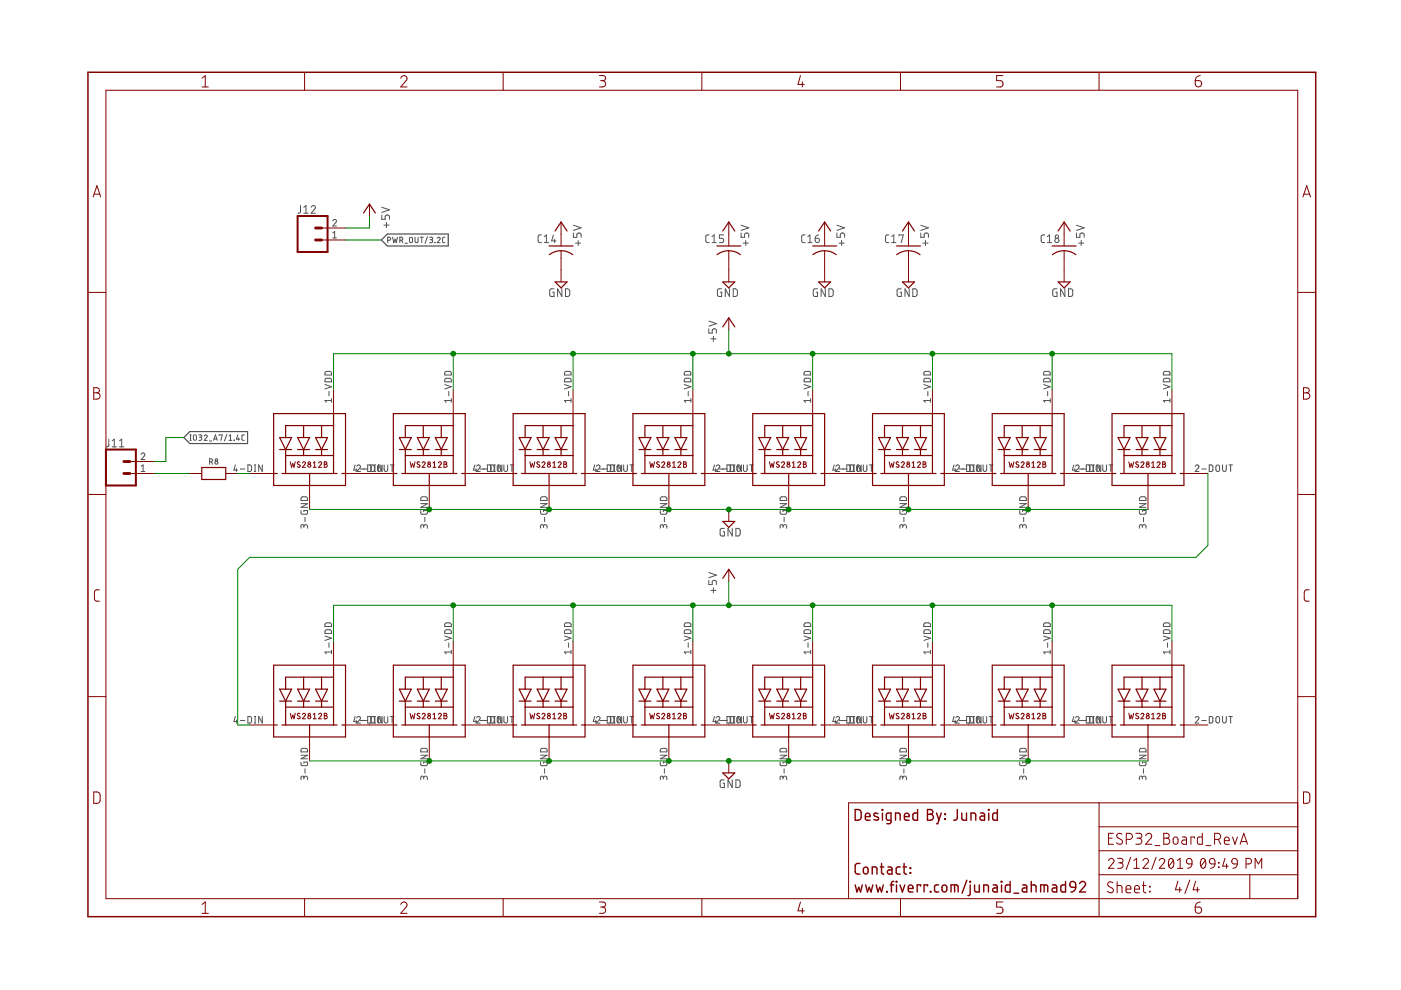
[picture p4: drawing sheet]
<svg xmlns="http://www.w3.org/2000/svg" width="297mm" height="210mm" viewBox="0 0 297 210" stroke-linecap="round" stroke-linejoin="round" font-family="sans-serif">
<g fill="none" stroke="#505050" stroke-width=".21">
<path d="M63.7 43.6v1.4l-.5 .2M64.4 45.2h.9M64.4 43.9l.5-.3v1.6M66 43.9a.45 .45 0 0 1 .6-.3 .45 .45 0 0 1 .1 .7l-.7 .9h.9M70.6 46.8a.38 .38 0 0 1 .5-.3 .38 .38 0 0 1 .1 .6l-.6 .8h.8M70.6 49.4l.4-.3v1.4M70.6 50.5h.8M80.9 45.6v.9h.8v-.5a.46 .46 0 0 1 .4-.4 .46 .46 0 0 1 .5 .4v.5M80.9 43.9l1.7 .6-1.7 .5M81.4 47.7h1.1M81.9 47.2v1.1M82.2 50.9l.6-.1v-.4l-.6-.1v1.2"/>
<path d="M83.2 50.3l.3 1.2 .3-.8 .2 .8 .3-1.2M84.8 50.9l.5-.1v-.4l-.5-.1v1.2M85.2 50.9l.2 .6M85.9 51.6h.5M86.9 50.4l.3-.1 .2 .2v.8l-.2 .2-.4-.2zM88 50.3v.8l.2 .4 .4-.2v-1M89.1 50.3h.6M89.4 50.3v1.2M90.6 50.2l-.5 1.4M91.1 50.3h.5l.1 .2-.1 .3h-.4M91.4 50.8l.3 .1v.5l-.6 .1M92.2 51.4h.1"/>
<path d="M92.7 50.5a.32 .32 0 0 1 .5-.2 .32 .32 0 0 1 0 .5l-.5 .7h.6M94.3 50.3h-.3l-.2 .2 .1 .9 .4 .1M114.8 49.8l-.6 .1-.1 .3v1l.2 .2h.5M115.4 51.4h.9M115.4 50.2l.4-.4v1.6M117.3 49.8l-.3 1.3h.9M117.6 50.7v.7M121.6 49.4v.9h.7v-.5a.46 .46 0 0 1 .5-.4 .46 .46 0 0 1 .4 .4v.5M121.6 47.8l1.6 .5-1.6 .6M122 51.5h1.1M122.6 51v1.1M150.4 49.8l-.6 .1-.2 .3 .1 1 .2 .2h.5"/>
<path d="M151 51.4h.8M151 50.2l.4-.4v1.6M153.4 49.8h-.9v.7h.6a.47 .47 0 0 1 .3 .5 .47 .47 0 0 1-.3 .4h-.6M157.1 49.4v.9h.8v-.5a.45 .45 0 0 1 .4-.4 .45 .45 0 0 1 .4 .4v.5M157.1 47.8l1.6 .5-1.6 .6M157.6 51.5h1.1M158.1 51v1.1M170.7 49.8h-.5l-.2 .4v1l.2 .2h.5M171.3 51.4h.9M171.3 50.2l.4-.4v1.6M172.8 50.5h.6a.45 .45 0 0 1 .3 .5 .45 .45 0 0 1-.4 .4 .45 .45 0 0 1-.5-.4zM173.6 49.8l-.6 .3-.2 .4"/>
<path d="M177.4 49.4v.9h.8v-.5a.46 .46 0 0 1 .4-.4 .46 .46 0 0 1 .5 .4v.5M177.4 47.8l1.7 .5-1.7 .6M177.9 51.5h1.1M178.4 51v1.1M188.5 49.8h-.5l-.3 .4 .1 1 .2 .2h.5M189 51.4h.9M189 50.2l.5-.4v1.6M190.6 50v-.2h.9l-.4 1.6M195.2 49.4v.9h.7v-.5a.46 .46 0 0 1 .5-.4 .46 .46 0 0 1 .4 .4v.5M195.2 47.8l1.6 .5-1.6 .6M195.7 51.5h1.1M196.2 51v1.1"/>
<path d="M221.5 49.8h-.5l-.3 .4 .1 1 .2 .2h.5M222.1 51.4h.9M222.1 50.2l.4-.4v1.6M228.2 49.4v.9h.8v-.5a.46 .46 0 0 1 .4-.4 .46 .46 0 0 1 .5 .4v.5M228.2 47.8l1.7 .5-1.7 .6M228.7 51.5h1.1M229.2 51v1.1M69 78.8h1l.3 .2v.5h-1.4zM94.4 78.8h1l.3 .2v.5h-1.4zM117.5 61.2h-.6l-.3 .3-.1 1 .3 .3 .7 .1v-.9h-.3M119.1 61.2v1.7l-.9-1.7v1.7M119.8 78.8h1l.3 .2v.5h-1.4z"/>
<path d="M119.9 61.2l.6 .1 .3 .2v.9l-.3 .4-.6 .1zM145.2 78.8h1l.3 .2v.5h-1.4zM150.3 69.7v.9h.7v-.5a.45 .45 0 0 1 .4-.4 .45 .45 0 0 1 .5 .4v.5M150.3 68.1l1.6 .5-1.6 .6M150.7 71.8h1.1M151.3 71.3v1.1M153 61.2h-.5l-.4 .3v1l.2 .3 .7 .1v-.9h-.3M154.7 61.2v1.7l-.9-1.7v1.7M155.4 61.2l.7 .1 .2 .2v1.1l-.2 .2-.7 .1zM170.6 78.8h1l.3 .2v.5h-1.4zM173.3 61.2h-.5l-.4 .3v1l.2 .3 .7 .1v-.9h-.2M175 61.2v1.7l-.9-1.7v1.7"/>
<path d="M175.7 61.2l.7 .1 .2 .2 .1 .9-.3 .4-.7 .1zM191.1 61.2h-.5l-.4 .3v1l.2 .3 .7 .1v-.9h-.3M192.8 61.2v1.7l-.9-1.7v1.7M193.5 61.2l.7 .1 .2 .2v.9l-.2 .4-.7 .1zM196 78.8h1l.2 .2 .1 .5h-1.4zM221.4 78.8h1l.2 .2 .1 .5h-1.4zM224.1 61.2h-.5l-.4 .3v1l.2 .3 .7 .1v-.9h-.3M225.8 61.2v1.7l-.9-1.7v1.7M226.5 61.2l.7 .1 .2 .2 .1 .9-.3 .4-.7 .1zM246.8 78.8h1l.2 .2 .1 .5h-1.4zM23.1 93.1v1.4l-.6 .2M23.8 94.7h.9"/>
<path d="M23.8 93.5l.4-.4v1.6M25.3 94.7h.9M25.3 93.5l.5-.4v1.6M29.9 96.4a.38 .38 0 0 1 .6-.3 .38 .38 0 0 1 .1 .6l-.7 .7h.8M29.9 100h.8M29.9 98.9l.4-.3v1.4M40.3 93.4h.2M40.3 92.2h.2M40.4 92.2v1.2M41.1 92.3l.3-.1 .3 .3-.1 .7-.2 .1h-.3l-.1-.3zM42.1 92.2h.6l.1 .2-.1 .3h-.4M42.5 92.7l.2 .1v.4l-.6 .2"/>
<path d="M43.3 92.5a.32 .32 0 0 1 .4-.3 .32 .32 0 0 1 .1 .5l-.5 .7h.6M44.4 93.5h.5M44.4 97.9h.5l.2-.2-.1-.3-.6-.1v1.1M44.8 97.9l.3 .5M45.3 93.4l.4-1.2 .4 1.2M45.4 93.1h.6M46.5 92.3v-.1h.6l-.3 1.2M48.1 92.1l-.5 1.4M48.6 93.4h.6M48.6 92.5l.3-.3v1.2M49.6 93.4h.1M49.9 98.6l-.3 1.1h.8"/>
<path d="M50.1 99.4v.6M50.4 92.2l-.3 .9h.7M50.6 92.8v.6M51 99.4h.9M51.8 92.2h-.4l-.1 .3v.7l.5 .2M52.6 98.6h.5l.2 .2v.8l-.2 .3-.5 .1zM53.9 98.6h.3M53.9 100h.3M54.1 98.6v1.4M55.6 98.6v1.4l-.8-1.4v1.4M68.9 81.5l1.4 .5-1.4 .5M69 80.3l1-.1 .3 .2v.6h-1.4z"/>
<path d="M69.7 83v.9M70.3 84.9h-1.4l.3 .4M70.3 84.5v.8M75.3 98.6l-.3 1.1h.8M75.5 99.4v.6M75.6 98.9a.38 .38 0 0 1 .6-.3 .38 .38 0 0 1 .1 .6l-.7 .8h.8M76.4 99.4h1.6M78 98.6h.5l.2 .2v.9l-.2 .2-.5 .1zM78.6 98.6h.5l.3 .2v.8l-.3 .3-.5 .1zM79.3 98.6h.3M79.3 100h.3M79.5 98.6v1.4"/>
<path d="M80.1 98.7l.3-.1 .3 .1 .1 .9a.38 .38 0 0 1-.4 .4 .38 .38 0 0 1-.4-.4zM81 98.6v1.4l-.8-1.4v1.4M81.4 98.6v1a.38 .38 0 0 0 .4 .4 .38 .38 0 0 0 .4-.4v-1M82.8 98.6h.7M83.1 98.6v1.4M94.3 81.5l1.4 .5-1.4 .5M94.4 80.3l1-.1 .3 .2v.6h-1.4zM95.1 83v.9M95.7 84.9h-1.4l.3 .4M95.7 84.5v.8M100.7 98.6l-.3 1.1h.8M100.9 99.4v.6"/>
<path d="M101 98.9a.38 .38 0 0 1 .6-.3 .38 .38 0 0 1 .1 .6l-.7 .8h.8M101.8 99.4h1.6M103.3 98.6h.6l.2 .2v.9l-.2 .2-.6 .1zM104 98.6h.5l.3 .2v.9l-.3 .2-.5 .1zM104.7 98.6h.3M104.7 100h.3M104.9 98.6v1.4M105.5 98.7l.3-.1 .3 .1 .1 .9a.38 .38 0 0 1-.4 .4 .38 .38 0 0 1-.4-.4zM106.4 98.6v1.4l-.8-1.4v1.4M106.8 98.6v1a.39 .39 0 0 0 .4 .4 .39 .39 0 0 0 .4-.4v-1M108.2 98.6h.7M108.5 98.6v1.4"/>
<path d="M119.7 81.5l1.4 .5-1.4 .5M119.8 80.3l1-.1 .3 .2v.6h-1.4zM120.5 83v.9M121.1 84.9h-1.4l.3 .4M121.1 84.5v.8M126.1 98.6l-.3 1.1h.8M126.3 99.4v.6M126.4 98.9a.38 .38 0 0 1 .6-.3 .38 .38 0 0 1 .1 .6l-.7 .8h.8M127.1 99.4h1.7M128.7 98.6h.6l.2 .2v.8l-.2 .3-.6 .1zM129.4 98.6h.5l.3 .2v.9l-.3 .2-.5 .1zM130.1 98.6h.3"/>
<path d="M130.1 100h.3M130.3 98.6v1.4M130.9 98.7l.3-.1 .3 .1 .1 .9a.39 .39 0 0 1-.4 .4 .39 .39 0 0 1-.4-.4zM131.8 98.6v1.4l-.8-1.4v1.4M132.2 98.6v1a.39 .39 0 0 0 .4 .4 .39 .39 0 0 0 .4-.4v-1M133.6 98.6h.7M133.9 98.6v1.4M145.1 81.5l1.4 .5-1.4 .5M145.2 80.3l1-.1 .3 .2v.6h-1.4zM145.9 83v.9M146.5 84.9h-1.4l.3 .4M146.5 84.5v.8"/>
<path d="M151.5 98.6l-.3 1.1h.8M151.7 99.4v.6M151.8 98.9a.38 .38 0 0 1 .6-.3 .38 .38 0 0 1 .1 .6l-.7 .8h.8M152.5 99.4h1.7M154.1 98.6h.6l.2 .2v.8l-.2 .3-.6 .1zM154.8 98.6h.5l.3 .2v.9l-.3 .2-.5 .1zM155.5 98.6h.3M155.5 100h.3M155.7 98.6v1.4M156.3 98.7l.3-.1 .3 .1 .1 .9a.39 .39 0 0 1-.4 .4 .39 .39 0 0 1-.4-.4zM157.2 98.6v1.4l-.8-1.4v1.4M157.6 98.6v1a.39 .39 0 0 0 .4 .4 .39 .39 0 0 0 .4-.4v-1"/>
<path d="M159 98.6h.7M159.3 98.6v1.4M170.5 81.5l1.4 .5-1.4 .5M170.6 80.3l1-.1 .3 .2v.6h-1.4zM171.3 83v.9M171.9 84.9h-1.4l.3 .4M171.9 84.5v.8M176.9 98.6l-.3 1.1h.7M177.1 99.4v.6M177.2 98.9a.38 .38 0 0 1 .6-.3 .38 .38 0 0 1 .1 .6l-.7 .8h.8M177.9 99.4h1.6M179.5 98.6h.6l.2 .2v.9l-.2 .2-.6 .1z"/>
<path d="M180.2 98.6h.5l.2 .2 .1 .8-.3 .3-.5 .1zM180.9 98.6h.3M180.9 100h.3M181.1 98.6v1.4M181.7 98.7l.3-.1 .3 .1 .1 .9a.39 .39 0 0 1-.4 .4 .39 .39 0 0 1-.4-.4zM182.6 98.6v1.4l-.8-1.4v1.4M183 98.6v1a.38 .38 0 0 0 .4 .4 .38 .38 0 0 0 .4-.4v-1M184.3 98.6h.8M184.7 98.6v1.4M195.9 81.5l1.4 .5-1.4 .5M196 80.3l1-.1 .2 .2 .1 .6h-1.4zM196.7 83v.9"/>
<path d="M197.3 84.9h-1.4l.3 .4M197.3 84.5v.8M202.3 98.6l-.3 1.1h.7M202.5 99.4v.6M202.6 98.9a.38 .38 0 0 1 .6-.3 .38 .38 0 0 1 .1 .6l-.7 .8h.8M203.3 99.4h1.6M204.9 98.6h.6l.2 .2v.9l-.2 .2-.6 .1zM205.6 98.6h.5l.2 .2 .1 .8-.3 .3-.5 .1zM206.3 98.6h.3M206.3 100h.3M206.5 98.6v1.4M207.1 98.7l.3-.1 .3 .1 .1 .9a.38 .38 0 0 1-.4 .4 .38 .38 0 0 1-.4-.4z"/>
<path d="M208 98.6v1.4l-.8-1.4v1.4M208.4 98.6v1a.38 .38 0 0 0 .4 .4 .38 .38 0 0 0 .4-.4v-1M209.7 98.6h.8M210.1 98.6v1.4M221.3 81.5l1.4 .5-1.4 .5M221.4 80.3l1-.1 .2 .2 .1 .6h-1.4zM222.1 83v.9M222.7 84.9h-1.4l.3 .4M222.7 84.5v.8M227.7 98.6l-.3 1.1h.7M227.9 99.4v.6M228 98.9a.38 .38 0 0 1 .6-.3 .38 .38 0 0 1 .1 .6l-.7 .8h.8"/>
<path d="M228.7 99.4h1.6M230.3 98.6h.6l.2 .2v.9l-.2 .2-.6 .1zM231 98.6h.5l.2 .2v.9l-.2 .2-.5 .1zM231.7 98.6h.3M231.7 100h.3M231.9 98.6v1.4M232.5 98.7l.3-.1 .3 .1 .1 .9a.38 .38 0 0 1-.4 .4 .38 .38 0 0 1-.4-.4zM233.4 98.6v1.4l-.8-1.4v1.4M233.8 98.6v1a.39 .39 0 0 0 .4 .4 .39 .39 0 0 0 .4-.4v-1M235.1 98.6h.8M235.5 98.6v1.4M246.7 81.5l1.4 .5-1.4 .5"/>
<path d="M246.8 80.3l1-.1 .2 .2 .1 .6h-1.4zM247.5 83v.9M248.1 84.9h-1.4l.3 .4M248.1 84.5v.8M253.4 98.9a.39 .39 0 0 1 .6-.3 .39 .39 0 0 1 .1 .6l-.7 .8h.8M254.8 99.4h.9M256.4 98.6h.5l.2 .2v.9l-.2 .2-.5 .1zM257.9 98.7l.3-.1 .3 .1 .1 .9a.39 .39 0 0 1-.4 .4 .39 .39 0 0 1-.4-.4zM259.2 98.6v1a.39 .39 0 0 0 .4 .4 .39 .39 0 0 0 .4-.4v-1M260.5 98.6h.8M260.9 98.6v1.4M63.8 108.2v.6l.2 .2h.9l.3-.2v-.6h-.8v.3"/>
<path d="M63.8 106.8h1.4l-1.4 .8h1.4M63.9 105.5l1.1-.1 .2 .2v.5h-1.4zM64.4 111.6a.39 .39 0 0 1 .4-.4 .39 .39 0 0 1 .4 .4v.4M64.4 111.8v-.4l-.3-.2-.3 .2v.6M64.7 109.7v.9M89.2 108.2v.6l.2 .2h.9l.3-.2v-.6h-.8v.3M89.2 106.8h1.4l-1.4 .8h1.4M89.3 105.5l1.1-.1 .2 .2v.5h-1.4zM89.8 111.6a.39 .39 0 0 1 .4-.4 .39 .39 0 0 1 .4 .4v.4M89.8 111.8v-.4l-.3-.2-.3 .2v.6M90.1 109.7v.9M114.6 108.2v.5l.2 .3h.9l.3-.2v-.6h-.8v.3"/>
<path d="M114.6 106.8h1.4l-1.4 .8h1.4M114.7 105.5l1.1-.1 .2 .2v.5h-1.4zM115.2 111.6a.38 .38 0 0 1 .4-.4 .38 .38 0 0 1 .4 .4v.4M115.2 111.8v-.4l-.3-.2-.3 .3v.5M115.5 109.7v.9M140 108.2v.6l.2 .2h.9l.3-.2v-.6h-.8v.3M140 106.8h1.4l-1.4 .8h1.4M140.1 105.5l1.1-.1 .2 .2v.5h-1.4zM140.6 111.6a.38 .38 0 0 1 .4-.4 .38 .38 0 0 1 .4 .4v.4M140.6 111.8v-.4l-.3-.2-.3 .2v.6M140.9 109.7v.9M153.6 112l-.7 .1-.2 .1v1.1l.2 .3h.7v-.8h-.3"/>
<path d="M155.3 112v1.6l-1-1.6v1.6M156 112l.6 .1 .3 .2v.9l-.3 .4h-.6zM165.4 108.2v.6l.2 .2h.9l.3-.2v-.6h-.8v.3M165.4 106.8h1.4l-1.4 .8h1.4M165.5 105.5l1.1-.1 .2 .2v.5h-1.4zM166 111.6a.39 .39 0 0 1 .4-.4 .39 .39 0 0 1 .4 .4v.4M166 111.8v-.4l-.4-.2-.2 .2v.6M166.2 109.7v.9M190.8 108.2v.6l.2 .2h.9l.3-.2v-.6h-.8v.3M190.8 106.8h1.4l-1.4 .8h1.4M190.9 105.5l1-.1 .3 .2v.5h-1.4zM191.4 111.6a.39 .39 0 0 1 .4-.4 .39 .39 0 0 1 .4 .4v.4"/>
<path d="M191.4 111.8v-.4l-.4-.2-.2 .2v.6M191.6 109.7v.9M216.2 108.2v.6l.2 .2h.9l.3-.2v-.6h-.8v.3M216.2 106.8h1.4l-1.4 .8h1.4M216.3 105.5l1-.1 .3 .2v.5h-1.4zM216.8 111.6a.39 .39 0 0 1 .4-.4 .39 .39 0 0 1 .4 .4v.4M216.8 111.8v-.4l-.4-.2-.2 .2v.6M217 109.7v.9M241.6 108.2v.6l.2 .2h.9l.3-.2v-.6h-.8v.3M241.6 106.8h1.4l-1.4 .8h1.4M241.7 105.5l1-.1 .3 .2v.5h-1.4zM242.2 111.6a.38 .38 0 0 1 .4-.4 .38 .38 0 0 1 .4 .4v.4"/>
<path d="M242.2 111.8v-.4l-.4-.2-.2 .3v.5M242.4 109.7v.9M68.9 134.9l1.4 .4-1.4 .5M69 133.6l1-.1 .3 .3v.5h-1.4zM69 132.2l1-.1 .3 .2v.5h-1.4zM69.7 136.3v.9M70.3 137.9v.7M70.3 138.2h-1.4l.3 .4M94.3 134.9l1.4 .4-1.4 .5M94.4 133.6l1-.1 .3 .3v.5h-1.4zM94.4 132.2l1-.1 .3 .2v.5h-1.4zM95.1 136.3v.9"/>
<path d="M95.7 137.9v.7M95.7 138.2h-1.4l.3 .4M119.7 134.9l1.4 .4-1.4 .5M119.8 133.6l1-.1 .3 .3v.5h-1.4zM119.8 132.2l1-.1 .3 .2v.5h-1.4zM120.5 136.3v.9M121.1 137.9v.7M121.1 138.2h-1.4l.3 .4M145.1 134.9l1.4 .4-1.4 .5M145.2 133.6l1-.1 .3 .3v.5h-1.4zM145.2 132.2l1-.1 .3 .2v.5h-1.4zM145.9 136.3v.9"/>
<path d="M146.5 137.9v.7M146.5 138.2h-1.4l.3 .4M150.3 123.1v.9h.7v-.6a.45 .45 0 0 1 .4-.3 .45 .45 0 0 1 .5 .3v.6M150.3 121.4l1.6 .5-1.6 .6M150.7 125.2h1.1M151.3 124.6v1.1M170.5 134.9l1.4 .4-1.4 .5M170.6 133.6l1-.1 .3 .3v.5h-1.4zM170.6 132.2l1-.1 .3 .2v.5h-1.4zM171.3 136.3v.9M171.9 137.9v.7M171.9 138.2h-1.4l.3 .4"/>
<path d="M195.9 134.9l1.4 .4-1.4 .5M196 133.6l1-.1 .2 .3 .1 .5h-1.4zM196 132.2l1-.1 .2 .2 .1 .5h-1.4zM196.7 136.3v.9M197.3 137.9v.7M197.3 138.2h-1.4l.3 .4M221.3 134.9l1.4 .4-1.4 .5M221.4 133.6l1-.1 .2 .3 .1 .5h-1.4zM221.4 132.2l1-.1 .2 .2 .1 .5h-1.4zM222.1 136.3v.9M222.7 137.9v.7M222.7 138.2h-1.4l.3 .4"/>
<path d="M246.7 134.9l1.4 .4-1.4 .5M246.8 133.6l1-.1 .2 .3 .1 .5h-1.4zM246.8 132.2l1-.1 .2 .2 .1 .5h-1.4zM247.5 136.3v.9M248.1 137.9v.7M248.1 138.2h-1.4l.3 .4M49.9 151.9l-.3 1.1h.8M50.1 152.7v.6M51 152.8h.9M52.6 151.9h.5l.2 .2v.8l-.2 .4h-.5zM53.9 151.9h.3M53.9 153.3h.3"/>
<path d="M54.1 151.9v1.4M55.6 151.9v1.4l-.8-1.4v1.4M63.9 158.8l1.1-.1 .2 .2v.5h-1.4zM75.3 151.9l-.3 1.1h.8M75.5 152.7v.6M75.6 152.2a.38 .38 0 0 1 .6-.3 .38 .38 0 0 1 .1 .6l-.7 .8h.8M76.4 152.8h1.6M78 151.9h.5l.2 .2v1l-.2 .2h-.5zM78.6 151.9h.5l.3 .2v.8l-.3 .4h-.5zM79.3 151.9h.3M79.3 153.3h.3M79.5 151.9v1.4"/>
<path d="M80.1 152h.6l.1 .9a.38 .38 0 0 1-.4 .4 .38 .38 0 0 1-.4-.4zM81 151.9v1.4l-.8-1.4v1.4M81.4 151.9v1a.38 .38 0 0 0 .4 .4 .38 .38 0 0 0 .4-.4v-1M82.8 151.9h.7M83.1 151.9v1.4M89.3 158.8l1.1-.1 .2 .2v.5h-1.4zM100.7 151.9l-.3 1.1h.8M100.9 152.7v.6M101 152.2a.38 .38 0 0 1 .6-.3 .38 .38 0 0 1 .1 .6l-.7 .8h.8M101.8 152.8h1.6M103.3 151.9h.6l.2 .2v1l-.2 .2h-.6zM104 151.9h.5l.3 .2v1l-.3 .2h-.5z"/>
<path d="M104.7 151.9h.3M104.7 153.3h.3M104.9 151.9v1.4M105.5 152h.6l.1 .9a.38 .38 0 0 1-.4 .4 .38 .38 0 0 1-.4-.4zM106.4 151.9v1.4l-.8-1.4v1.4M106.8 151.9v1a.39 .39 0 0 0 .4 .4 .39 .39 0 0 0 .4-.4v-1M108.2 151.9h.7M108.5 151.9v1.4M114.7 158.8l1.1-.1 .2 .2v.5h-1.4zM126.1 151.9l-.3 1.1h.8M126.3 152.7v.6M126.4 152.2a.38 .38 0 0 1 .6-.3 .38 .38 0 0 1 .1 .6l-.7 .8h.8"/>
<path d="M127.1 152.8h1.7M128.7 151.9h.6l.2 .2v.8l-.2 .4h-.6zM129.4 151.9h.5l.3 .2v1l-.3 .2h-.5zM130.1 151.9h.3M130.1 153.3h.3M130.3 151.9v1.4M130.9 152h.6l.1 .9a.39 .39 0 0 1-.4 .4 .39 .39 0 0 1-.4-.4zM131.8 151.9v1.4l-.8-1.4v1.4M132.2 151.9v1a.39 .39 0 0 0 .4 .4 .39 .39 0 0 0 .4-.4v-1M133.6 151.9h.7M133.9 151.9v1.4M140.1 158.8l1.1-.1 .2 .2v.5h-1.4z"/>
<path d="M151.5 151.9l-.3 1.1h.8M151.7 152.7v.6M151.8 152.2a.38 .38 0 0 1 .6-.3 .38 .38 0 0 1 .1 .6l-.7 .8h.8M152.5 152.8h1.7M154.1 151.9h.6l.2 .2v.8l-.2 .4h-.6zM154.8 151.9h.5l.3 .2v1l-.3 .2h-.5zM155.5 151.9h.3M155.5 153.3h.3M155.7 151.9v1.4M156.3 152h.6l.1 .9a.39 .39 0 0 1-.4 .4 .39 .39 0 0 1-.4-.4zM157.2 151.9v1.4l-.8-1.4v1.4M157.6 151.9v1a.39 .39 0 0 0 .4 .4 .39 .39 0 0 0 .4-.4v-1"/>
<path d="M159 151.9h.7M159.3 151.9v1.4M165.5 158.8l1.1-.1 .2 .2v.5h-1.4zM176.9 151.9l-.3 1.1h.7M177.1 152.7v.6M177.2 152.2a.38 .38 0 0 1 .6-.3 .38 .38 0 0 1 .1 .6l-.7 .8h.8M177.9 152.8h1.6M179.5 151.9h.6l.2 .2v1l-.2 .2h-.6zM180.2 151.9h.5l.2 .2 .1 .8-.3 .4h-.5zM180.9 151.9h.3M180.9 153.3h.3M181.1 151.9v1.4"/>
<path d="M181.7 152h.6l.1 .9a.39 .39 0 0 1-.4 .4 .39 .39 0 0 1-.4-.4zM182.6 151.9v1.4l-.8-1.4v1.4M183 151.9v1a.38 .38 0 0 0 .4 .4 .38 .38 0 0 0 .4-.4v-1M184.3 151.9h.8M184.7 151.9v1.4M190.9 158.8l1-.1 .3 .2v.5h-1.4zM202.3 151.9l-.3 1.1h.7M202.5 152.7v.6M202.6 152.2a.38 .38 0 0 1 .6-.3 .38 .38 0 0 1 .1 .6l-.7 .8h.8M203.3 152.8h1.6M204.9 151.9h.6l.2 .2v1l-.2 .2h-.6zM205.6 151.9h.5l.2 .2 .1 .8-.3 .4h-.5z"/>
<path d="M206.3 151.9h.3M206.3 153.3h.3M206.5 151.9v1.4M207.1 152h.6l.1 .9a.38 .38 0 0 1-.4 .4 .38 .38 0 0 1-.4-.4zM208 151.9v1.4l-.8-1.4v1.4M208.4 151.9v1a.38 .38 0 0 0 .4 .4 .38 .38 0 0 0 .4-.4v-1M209.7 151.9h.8M210.1 151.9v1.4M216.3 158.8l1-.1 .3 .2v.5h-1.4zM227.7 151.9l-.3 1.1h.7M227.9 152.7v.6M228 152.2a.38 .38 0 0 1 .6-.3 .38 .38 0 0 1 .1 .6l-.7 .8h.8"/>
<path d="M228.7 152.8h1.6M230.3 151.9h.6l.2 .2v1l-.2 .2h-.6zM231 151.9h.5l.2 .2v1l-.2 .2h-.5zM231.7 151.9h.3M231.7 153.3h.3M231.9 151.9v1.4M232.5 152h.6l.1 .9a.38 .38 0 0 1-.4 .4 .38 .38 0 0 1-.4-.4zM233.4 151.9v1.4l-.8-1.4v1.4M233.8 151.9v1a.39 .39 0 0 0 .4 .4 .39 .39 0 0 0 .4-.4v-1M235.1 151.9h.8M235.5 151.9v1.4M241.7 158.8l1-.1 .3 .2v.5h-1.4z"/>
<path d="M253.4 152.2a.39 .39 0 0 1 .6-.3 .39 .39 0 0 1 .1 .6l-.7 .8h.8M254.8 152.8h.9M256.4 151.9h.5l.2 .2v1l-.2 .2h-.5zM257.9 152h.6l.1 .9a.39 .39 0 0 1-.4 .4 .39 .39 0 0 1-.4-.4zM259.2 151.9v1a.39 .39 0 0 0 .4 .4 .39 .39 0 0 0 .4-.4v-1M260.5 151.9h.8M260.9 151.9v1.4M63.8 161.6v.6l.2 .1h.9l.3-.1v-.6h-.8v.2M63.8 160.1h1.4l-1.4 .8h1.4M64.4 164.9a.39 .39 0 0 1 .4-.4 .39 .39 0 0 1 .4 .4v.4M64.4 165.2v-.5l-.3-.2-.3 .2v.6M64.7 163v.9"/>
<path d="M89.2 161.6v.6l.2 .1h1l.2-.2v-.5h-.8v.2M89.2 160.1h1.4l-1.4 .8h1.4M89.8 164.9a.39 .39 0 0 1 .4-.4 .39 .39 0 0 1 .4 .4v.4M89.8 165.2v-.5l-.3-.2-.3 .2v.6M90.1 163v.9M114.6 161.6v.5l.2 .2h.9l.3-.1v-.6h-.8v.2M114.6 160.1h1.4l-1.4 .8h1.4M115.2 164.9a.38 .38 0 0 1 .4-.4 .38 .38 0 0 1 .4 .4v.4M115.2 165.2v-.5l-.3-.2-.3 .2v.6M115.5 163v.9M140 161.6v.6l.2 .1h.9l.3-.1v-.6h-.8v.2M140 160.1h1.4l-1.4 .8h1.4"/>
<path d="M140.6 164.9a.38 .38 0 0 1 .4-.4 .38 .38 0 0 1 .4 .4v.4M140.6 165.2v-.5l-.3-.2-.3 .2v.6M140.9 163v.9M153.6 165.4h-.7l-.2 .2 .1 1.3 .8 .1v-.9h-.3M155.3 165.4v1.6l-1-1.6v1.6M156 165.4h.6l.3 .2v.9l-.3 .4-.6 .1zM165.4 161.6v.6l.2 .1h.9l.3-.1v-.6h-.8v.2M165.4 160.1h1.4l-1.4 .8h1.4M166 164.9a.39 .39 0 0 1 .4-.4 .39 .39 0 0 1 .4 .4v.4M166 165.2v-.5l-.4-.2-.2 .2v.6M166.2 163v.9M190.8 161.6v.6l.2 .1h.9l.3-.1v-.6h-.8v.2"/>
<path d="M190.8 160.1h1.4l-1.4 .8h1.4M191.4 164.9a.39 .39 0 0 1 .4-.4 .39 .39 0 0 1 .4 .4v.4M191.4 165.2v-.5l-.4-.2-.2 .2v.6M191.6 163v.9M216.2 161.6v.6l.2 .1h1l.2-.2v-.5h-.8v.2M216.2 160.1h1.4l-1.4 .8h1.4M216.8 164.9a.39 .39 0 0 1 .4-.4 .39 .39 0 0 1 .4 .4v.4M216.8 165.2v-.5l-.4-.2-.2 .2v.6M217 163v.9M241.6 161.6v.6l.2 .1h.9l.3-.1v-.6h-.8v.2M241.6 160.1h1.4l-1.4 .8h1.4M242.2 164.9a.38 .38 0 0 1 .4-.4 .38 .38 0 0 1 .4 .4v.4"/>
<path d="M242.2 165.2v-.5l-.4-.2-.2 .2v.6M242.4 163v.9"/>
<circle cx="224.1" cy="50.2" r=".35"/>
<circle cx="224.1" cy="51" r=".46"/>
<circle cx="45.9" cy="98.1" r=".33"/>
<circle cx="45.9" cy="97.5" r=".26"/>
</g>
<path d="M80.9 50.9l1.2-1.3h12.9v2.6h-12.9zM39 92.8l1.2-1.3h12.3v2.5h-12.3z" fill="none" stroke="#505050" stroke-width=".25"/>
<g fill="none" stroke="#800000" stroke-width=".21">
<path d="M22.5 19.1h252.6v171.4h-252.6zM42.8 16.6l.7-.6v2.4M42.8 18.4h1.4M64.6 15.3v3.8M85 16.6a.66 .66 0 0 1 .9-.5 .66 .66 0 0 1 .2 1l-1.1 1.3h1.3M106.7 15.3v3.8M127.1 16h.8a.54 .54 0 0 1 .5 .6 .54 .54 0 0 1-.5 .5h-.6M127.7 17.1a.67 .67 0 0 1 .7 .7 .67 .67 0 0 1-.7 .6h-.6M148.8 15.3v3.8M169.7 16l-.5 1.9h1.3M170.1 17.4v1M190.9 15.3v3.8"/>
<path d="M212.6 16h-1.3v1.1h.8a.68 .68 0 0 1 .6 .7 .68 .68 0 0 1-.6 .6h-.8M233 15.3v3.8M253.4 17.1h.8a.68 .68 0 0 1 .6 .8 .68 .68 0 0 1-.8 .5 .68 .68 0 0 1-.6-.6zM254.5 16l-.8 .3-.3 .8M19.7 41.8l.9-2.4 .8 2.4M20 41.2h1.1M68.2 50.9h5.1M68.2 48.3h5.1M78.3 43.3v2.5M119 47.1v5.1M119 53.2v6.6M154.5 47.1v5.1"/>
<path d="M154.5 53.2v6.6M174.8 47.1v5.1M174.8 53.2v6.6M192.6 47.1v5.1M192.6 53.2v6.6M225.6 47.1v5.1M225.6 53.2v6.6M276.2 41.8l.9-2.4 .8 2.4M276.4 41.2h1.2M18.6 62h3.9M154.5 67.4v2.5M275.1 62h3.9"/>
<path d="M19.9 82.2h.7a.54 .54 0 0 1 .5 .6 .54 .54 0 0 1-.5 .5 .67 .67 0 0 1 .6 .7 .67 .67 0 0 1-.6 .6h-.7zM19.9 83.3h.7M27.5 97.9h5.1M61.6 97.9l.2 1.2 .3-.8 .2 .8 .3-1.2M63.6 98a.3 .3 0 0 0-.5 0 .3 .3 0 0 0 .1 .4l.3 .2a.29 .29 0 0 1 .1 .4 .29 .29 0 0 1-.5 0l-.1-.1M64.1 98.2a.32 .32 0 0 1 .5-.3 .32 .32 0 0 1 .1 .5l-.6 .7h.7M66.4 99.1h.7M66.4 98.2l.3-.3v1.2M67.5 98.2a.32 .32 0 0 1 .5-.3 .32 .32 0 0 1 .1 .5l-.6 .7h.7M68.7 97.9h.5l.1 .2-.2 .3 .2 .2 .1 .2-.3 .3h-.4zM68.7 98.4h.4M70.7 82.6v5.1"/>
<path d="M87 97.9l.2 1.2 .3-.8 .2 .8 .3-1.2M89 98l-.4-.1-.2 .3 .5 .4a.29 .29 0 0 1 .1 .4 .29 .29 0 0 1-.5 0l-.1-.1M89.5 98.2a.32 .32 0 0 1 .5-.3 .32 .32 0 0 1 .1 .5l-.6 .7h.6M91.8 99.1h.6M91.8 98.2l.3-.3v1.2M92.9 98.2a.32 .32 0 0 1 .5-.3 .32 .32 0 0 1 .1 .5l-.6 .7h.7M94.1 97.9h.5l.1 .2-.2 .3 .3 .3-.2 .3-.5 .1zM94.1 98.4h.4M96.1 82.6v5.1M112.4 97.9l.2 1.2 .3-.8 .2 .8 .3-1.2M114.4 98l-.4-.1-.2 .3 .5 .4a.32 .32 0 0 1 0 .5 .32 .32 0 0 1-.5-.2M114.9 98.2a.32 .32 0 0 1 .5-.3 .32 .32 0 0 1 .1 .5l-.6 .7h.6"/>
<path d="M117.2 99.1h.6M117.2 98.2l.3-.3v1.2M118.3 98.2a.32 .32 0 0 1 .5-.3 .32 .32 0 0 1 .1 .5l-.6 .7h.7M119.5 97.9l.6 .1v.2l-.3 .2 .4 .3-.2 .3-.5 .1zM119.5 98.4h.3M121.5 82.6v5.1M137.8 97.9l.2 1.2 .3-.8 .2 .8 .3-1.2M139.8 98l-.4-.1-.2 .3 .5 .4a.32 .32 0 0 1 0 .5 .32 .32 0 0 1-.5-.2M140.3 98.2a.32 .32 0 0 1 .4-.3 .32 .32 0 0 1 .1 .5l-.5 .7h.6M142.6 99.1h.6M142.6 98.2l.3-.3v1.2M143.7 98.2a.32 .32 0 0 1 .5-.3 .32 .32 0 0 1 .1 .5l-.6 .7h.7"/>
<path d="M144.9 97.9l.6 .1v.3l-.3 .1 .4 .3-.2 .3-.5 .1zM144.9 98.4h.3M146.9 82.6v5.1M163.1 97.9l.3 1.2 .3-.8 .2 .8 .3-1.2M165.2 98l-.4-.1-.2 .3 .5 .4a.29 .29 0 0 1 0 .4 .29 .29 0 0 1-.4 0l-.1-.1M165.7 98.2a.32 .32 0 0 1 .4-.3 .32 .32 0 0 1 .1 .5l-.5 .7h.6M168 99.1h.6M168 98.2l.3-.3v1.2M169.1 98.2a.32 .32 0 0 1 .5-.3 .32 .32 0 0 1 .1 .5l-.6 .7h.7M170.3 97.9l.6 .1v.3l-.3 .1 .4 .3-.2 .3-.5 .1zM170.3 98.4h.3M172.3 82.6v5.1"/>
<path d="M188.5 97.9l.3 1.2 .3-.8 .2 .8 .3-1.2M190.6 98a.3 .3 0 0 0-.5 0 .3 .3 0 0 0 0 .4l.4 .2a.29 .29 0 0 1 0 .4 .29 .29 0 0 1-.4 0l-.1-.1M191.1 98.2a.32 .32 0 0 1 .4-.3 .32 .32 0 0 1 .1 .5l-.5 .7h.6M193.4 99.1h.6M193.4 98.2l.3-.3v1.2M194.5 98.2a.32 .32 0 0 1 .5-.3 .32 .32 0 0 1 .1 .5l-.6 .7h.7M195.7 97.9h.5l.1 .2-.3 .3 .4 .3-.2 .3-.5 .1zM195.7 98.4h.3M197.7 82.6v5.1M213.9 97.9l.3 1.2 .2-.8 .3 .8 .3-1.2M216 98l-.4-.1-.2 .3 .5 .4a.29 .29 0 0 1 0 .4 .29 .29 0 0 1-.4 0l-.1-.1M216.5 98.2a.32 .32 0 0 1 .4-.3 .32 .32 0 0 1 .1 .5l-.5 .7h.6"/>
<path d="M218.8 99.1h.6M218.8 98.2l.3-.3v1.2M219.9 98.2a.32 .32 0 0 1 .5-.3 .32 .32 0 0 1 .1 .5l-.6 .7h.7M221.1 97.9h.5l.1 .2-.3 .3 .4 .3-.2 .3-.5 .1zM221.1 98.4h.3M223.1 82.6v5.1M239.3 97.9l.3 1.2 .2-.8 .3 .8 .3-1.2M241.4 98l-.4-.1-.2 .3 .5 .4a.32 .32 0 0 1-.1 .5 .32 .32 0 0 1-.4-.2M241.9 98.2a.32 .32 0 0 1 .4-.3 .32 .32 0 0 1 .1 .5l-.5 .7h.6M244.2 99.1h.6M244.2 98.2l.3-.3v1.2M245.3 98.2a.32 .32 0 0 1 .5-.3 .32 .32 0 0 1 .1 .5l-.6 .7h.7"/>
<path d="M246.5 97.9l.5 .1v.3l-.2 .1 .3 .3-.1 .3-.5 .1zM246.5 98.4h.3M248.5 82.6v5.1M276.4 82.2h.7a.54 .54 0 0 1 .5 .6 .54 .54 0 0 1-.5 .5 .67 .67 0 0 1 .6 .7 .67 .67 0 0 1-.6 .6h-.7zM276.4 83.3h.7M18.6 104.8h3.9M27.5 100.4h5.1M40.2 100.4h2.6M47.9 100.4h2.5M52.9 100.4h5.1M65.6 102.9v5.1M73.3 100.4h10.1"/>
<path d="M91 102.9v5.1M98.6 100.4h10.2M116.4 102.9v5.1M124 100.4h10.2M141.8 102.9v5.1M149.4 100.4h10.2M154.5 108v2.6M167.2 102.9v5.1M174.8 100.4h10.2M192.6 102.9v5.1M200.2 100.4h10.2M218 102.9v5.1"/>
<path d="M225.6 100.4h10.2M243.4 102.9v5.1M251 100.4h5.1M275.1 104.8h3.9M21.1 125.1h-.8l-.3 .5v1.5l.4 .3 .7 .1M70.7 136v5M96.1 136v5M121.5 136v5M146.9 136v5M154.5 120.7v2.6M172.3 136v5M197.7 136v5"/>
<path d="M223.1 136v5M248.5 136v5M277.6 125.1h-.8l-.3 .5 .1 1.7 .3 .1 .7 .1M18.6 147.7h3.9M52.9 153.7h5.1M61.6 151.2l.2 1.2 .3-.8 .2 .8 .3-1.2M63.6 151.3a.29 .29 0 0 0-.4 0 .29 .29 0 0 0 0 .4l.4 .3a.32 .32 0 0 1-.2 .4 .32 .32 0 0 1-.4-.2M64.1 151.5a.32 .32 0 0 1 .5-.3 .32 .32 0 0 1 .1 .5l-.6 .7h.7M65.6 156.3v5M66.4 151.5l.3-.3v1.2M66.4 152.4h.7M67.5 151.5a.32 .32 0 0 1 .5-.3 .32 .32 0 0 1 .1 .5l-.6 .7h.7"/>
<path d="M68.7 151.2l.5 .1 .1 .1-.2 .3 .3 .3-.2 .4h-.5zM68.7 151.7h.4M73.3 153.7h10.1M87 151.2l.2 1.2 .3-.8 .2 .8 .3-1.2M89 151.3h-.4l-.2 .2 .6 .5a.32 .32 0 0 1-.2 .4 .32 .32 0 0 1-.4-.2M89.5 151.5a.32 .32 0 0 1 .5-.3 .32 .32 0 0 1 .1 .5l-.6 .7h.6M91 156.3v5M91.8 151.5l.3-.3v1.2M91.8 152.4h.6M92.9 151.5a.32 .32 0 0 1 .5-.3 .32 .32 0 0 1 .1 .5l-.6 .7h.7M94.1 151.2l.5 .1 .1 .1-.2 .3 .3 .3-.2 .4h-.5zM94.1 151.7h.4"/>
<path d="M98.6 153.7h10.2M112.4 151.2l.2 1.2 .3-.8 .2 .8 .3-1.2M114.4 151.3h-.4l-.2 .2 .5 .4a.32 .32 0 0 1 0 .5 .32 .32 0 0 1-.5-.2M114.9 151.5a.32 .32 0 0 1 .5-.3 .32 .32 0 0 1 .1 .5l-.6 .7h.6M116.4 156.3v5M117.2 151.5l.3-.3v1.2M117.2 152.4h.6M118.3 151.5a.32 .32 0 0 1 .5-.3 .32 .32 0 0 1 .1 .5l-.6 .7h.7M119.5 151.2l.5 .1 .1 .1v.3h-.3l.4 .3-.2 .4h-.5zM119.5 151.7h.3M124 153.7h10.2M137.8 151.2l.2 1.2 .3-.8 .2 .8 .3-1.2"/>
<path d="M139.8 151.3h-.4l-.2 .2 .5 .4a.32 .32 0 0 1 0 .5 .32 .32 0 0 1-.5-.2M140.3 151.5a.32 .32 0 0 1 .4-.3 .32 .32 0 0 1 .1 .5l-.5 .7h.6M141.8 156.3v5M142.6 151.5l.3-.3v1.2M142.6 152.4h.6M143.7 151.5a.32 .32 0 0 1 .5-.3 .32 .32 0 0 1 .1 .5l-.6 .7h.7M144.9 151.2l.5 .1 .1 .1v.3h-.3l.4 .3-.2 .4h-.5zM144.9 151.7h.3M149.4 153.7h10.2M163.1 151.2l.3 1.2 .3-.8 .2 .8 .3-1.2M165.2 151.3h-.4l-.2 .2 .5 .4a.3 .3 0 0 1 0 .5 .3 .3 0 0 1-.4-.1l-.1-.1M165.7 151.5a.32 .32 0 0 1 .4-.3 .32 .32 0 0 1 .1 .5l-.5 .7h.6"/>
<path d="M167.2 156.3v5M168 151.5l.3-.3v1.2M168 152.4h.6M169.1 151.5a.32 .32 0 0 1 .5-.3 .32 .32 0 0 1 .1 .5l-.6 .7h.7M170.3 151.2l.5 .1 .1 .1v.3h-.3l.4 .3-.2 .4h-.5zM170.3 151.7h.3M174.8 153.7h10.2M188.5 151.2l.3 1.2 .3-.8 .2 .8 .3-1.2M190.6 151.3a.29 .29 0 0 0-.5 0 .29 .29 0 0 0 0 .4l.5 .3a.32 .32 0 0 1-.2 .4 .32 .32 0 0 1-.4-.2M191.1 151.5a.32 .32 0 0 1 .4-.3 .32 .32 0 0 1 .1 .5l-.5 .7h.6M192.6 156.3v5M193.4 151.5l.3-.3v1.2"/>
<path d="M193.4 152.4h.6M194.5 151.5a.32 .32 0 0 1 .5-.3 .32 .32 0 0 1 .1 .5l-.6 .7h.7M195.7 151.2l.5 .1 .1 .1-.3 .3 .4 .3-.2 .4h-.5zM195.7 151.7h.3M200.2 153.7h10.2M213.9 151.2l.3 1.2 .2-.8 .3 .8 .3-1.2M216 151.3h-.4l-.2 .2 .6 .5a.34 .34 0 0 1-.2 .4 .34 .34 0 0 1-.4-.2M216.5 151.5a.32 .32 0 0 1 .4-.3 .32 .32 0 0 1 .1 .5l-.5 .7h.6M218 156.3v5M218.8 151.5l.3-.3v1.2M218.8 152.4h.6M219.9 151.5a.32 .32 0 0 1 .5-.3 .32 .32 0 0 1 .1 .5l-.6 .7h.7"/>
<path d="M221.1 151.2l.5 .1 .1 .1-.3 .3 .4 .3-.2 .4h-.5zM221.1 151.7h.3M225.6 153.7h10.2M239.3 151.2l.3 1.2 .2-.8 .3 .8 .3-1.2M241.4 151.3h-.4l-.2 .2 .5 .4a.32 .32 0 0 1-.1 .5 .32 .32 0 0 1-.4-.2M241.9 151.5a.32 .32 0 0 1 .4-.3 .32 .32 0 0 1 .1 .5l-.5 .7h.6M243.4 156.3v5M244.2 151.5l.3-.3v1.2M244.2 152.4h.6M245.3 151.5a.32 .32 0 0 1 .5-.3 .32 .32 0 0 1 .1 .5l-.6 .7h.7M246.5 151.2l.5 .1 .1 .1-.1 .3h-.2l.3 .3-.1 .4h-.5zM246.5 151.7h.3"/>
<path d="M251 153.7h5.1M275.1 147.7h3.9M19.9 167.9a1.19 1.19 0 0 1 1.2 .3l.1 .4-.1 1.5a1.19 1.19 0 0 1-1.2 .2zM154.5 161.3v2.6M233 170.2v24.2M233 175.3h42.1M235 177.7h.8M236.1 176.7h-1.1v2.3h1.1M237.9 176.9a.58 .58 0 0 0-.9-.1 .58 .58 0 0 0 0 .9l.7 .3a.59 .59 0 0 1 .1 .9 .59 .59 0 0 1-.9 0l-.2-.2M238.8 178h.7a.65 .65 0 0 0 .6-.7 .65 .65 0 0 0-.6-.6h-.7v2.3M240.8 176.7h.8a.52 .52 0 0 1 .5 .5 .52 .52 0 0 1-.5 .5h-.5M241.4 177.7a.65 .65 0 0 1 .7 .7 .65 .65 0 0 1-.7 .6h-.6"/>
<path d="M242.9 177.2a.64 .64 0 0 1 .9-.5 .64 .64 0 0 1 .2 1l-1.1 1.3h1.3M244.9 179.3h1M246.7 176.7h.7a.52 .52 0 0 1 .5 .5 .52 .52 0 0 1-.5 .5 .65 .65 0 0 1 .6 .7 .65 .65 0 0 1-.6 .6h-.7zM246.7 177.7h.7M248.9 177.7l.4-.2a.92 .92 0 0 1 .2 1.4l-.3 .1-.4-.3zM250.7 177.5h.6l.2 .2 .1 1.3h-.6a.46 .46 0 0 1-.5-.4 .46 .46 0 0 1 .5-.5h.6M253.3 177.7v-.2h-.8v1.5M254.9 176.7v2.3h-.8l-.2-.2v-1.1l.2-.2h.8M255.7 179.3h1M257.5 178h.6a.65 .65 0 0 0 .7-.7 .65 .65 0 0 0-.7-.6h-.6v2.3M258.3 178l.5 1M259.6 178.2h1a.55 .55 0 0 0-.3-.7 .55 .55 0 0 0-.7 .5l.1 .9 .9 .1"/>
<path d="M261.3 177.5l.5 1.5 .6-1.5M262.9 179l.8-2.3 .8 2.3M263.1 178.4h1.2M275.1 170.2h-95.2v20.3M276.4 167.9l.9 .1 .4 .4v1.5l-.4 .4h-.9zM42.8 191.8l.7-.6v2.5M42.8 193.7h1.4M64.6 190.5v3.9M85 191.8a.66 .66 0 0 1 .9-.5 .66 .66 0 0 1 .2 1l-1.1 1.4h1.3M106.7 190.5v3.9M127.1 191.2h.8a.54 .54 0 0 1 .5 .6 .54 .54 0 0 1-.5 .5h-.6M127.7 192.3a.67 .67 0 0 1 .7 .7 .67 .67 0 0 1-.7 .7h-.6"/>
<path d="M148.8 190.5v3.9M169.7 191.2l-.5 1.9h1.3M170.1 192.6v1.1M190.9 190.5v3.9M212.6 191.2h-1.3v1.1h.8a.68 .68 0 0 1 .6 .7 .68 .68 0 0 1-.6 .7h-.8M233 185.5h42.1M233 180.4h42.1M235 182.5a.58 .58 0 0 1 .8-.5 .58 .58 0 0 1 .2 .9l-1 1.2h1.2M235.9 187.2a.58 .58 0 0 0-.8-.1 .58 .58 0 0 0 0 .8l.7 .4a.58 .58 0 0 1 .1 .9 .58 .58 0 0 1-.9-.1l-.2-.1M236.9 187.7l.9 .2 .1 1.4M236.9 187v2.3M236.9 182h.7a.48 .48 0 0 1 .5 .5 .48 .48 0 0 1-.5 .4h-.4"/>
<path d="M237.5 182.9a.58 .58 0 0 1 .6 .6 .58 .58 0 0 1-.6 .6h-.6M238.7 188.5h1.1a.54 .54 0 0 0-.4-.7 .54 .54 0 0 0-.7 .5l.1 .9 1 .1M239.7 181.8l-.9 2.5M240.4 184.1h1.2M240.4 182.5l.6-.5v2.1M240.5 188.5h1.1a.54 .54 0 0 0-.4-.7 .54 .54 0 0 0-.7 .5l.2 .9 .9 .1M242.2 187.7h.8M242.3 182.5a.58 .58 0 0 1 .8-.5 .58 .58 0 0 1 .2 .9l-1 1.2h1.2M242.5 187v2.1l.5 .2M243.7 187.9l.1 .2zM243.7 189l.1 .1zM245.1 181.8l-.9 2.5"/>
<path d="M245.8 182.5a.58 .58 0 0 1 .8-.5 .58 .58 0 0 1 .2 .9l-1 1.2h1.2M248 182.1l.1-.1a.86 .86 0 0 1 .8 1.3l-.1 .3a.51 .51 0 0 1-.5 .5 .51 .51 0 0 1-.5-.5l-.1-.8zM248.8 182.5l-1 1.1M249.6 184.1h1.2M249.6 182.5l.6-.5v2.1M249.7 186.8l-.5 1.9h1.3M250.1 188.1v1.1M251.7 182.2l.3-.2 .6 .2 .1 1-1-.2-.2-.3zM252.3 186.6l-1.1 2.8M252.7 183.2l-.2 .6-.7 .3M253.4 192.3h.8a.68 .68 0 0 1 .6 .8 .68 .68 0 0 1-.8 .6 .68 .68 0 0 1-.6-.7zM253.5 186.8l-.5 1.9h1.3"/>
<path d="M253.9 188.1v1.1M254.5 191.2l-.8 .4-.3 .7M254.8 182.1l.1-.1a.86 .86 0 0 1 .8 1.3l-.1 .3a.51 .51 0 0 1-.5 .5 .51 .51 0 0 1-.5-.5l-.1-.8zM255.5 182.5l-.9 1.1M256.6 182.2l.3-.2 .6 .2 .1 1-1-.2-.2-.3zM257.6 183.2l-.3 .6-.7 .3M258.4 182.9l.1 .1zM258.4 183.8l.1 .1zM259.7 182l-.5 1.6h1.2M260.1 183.2v.9M261.3 182.2l.3-.2 .6 .2 .1 1-1-.2-.1-.3zM262.3 183.2l-.2 .6-.7 .3"/>
<path d="M264.2 183.2h.6a.59 .59 0 0 0 .6-.6 .59 .59 0 0 0-.6-.6h-.6v2.1M265 185.5v5M266.1 184.1v-2.1l.7 1.2 .7-1.2v2.1"/>
<circle cx="65.6" cy="98.7" r=".33"/>
<circle cx="65.6" cy="98.2" r=".26"/>
<circle cx="91" cy="98.2" r=".26"/>
<circle cx="91" cy="98.7" r=".32"/>
<circle cx="116.4" cy="98.7" r=".33"/>
<circle cx="116.4" cy="98.2" r=".26"/>
<circle cx="141.8" cy="98.7" r=".33"/>
<circle cx="141.8" cy="98.2" r=".26"/>
<circle cx="167.2" cy="98.7" r=".33"/>
<circle cx="167.2" cy="98.2" r=".26"/>
<circle cx="192.6" cy="98.2" r=".25"/>
<circle cx="192.6" cy="98.7" r=".33"/>
<circle cx="217.9" cy="98.7" r=".32"/>
<circle cx="218" cy="98.2" r=".26"/>
<circle cx="243.3" cy="98.7" r=".33"/>
<circle cx="243.4" cy="98.2" r=".26"/>
<circle cx="65.6" cy="151.5" r=".26"/>
<circle cx="65.6" cy="152.1" r=".33"/>
<circle cx="91" cy="151.5" r=".26"/>
<circle cx="91" cy="152.1" r=".32"/>
<circle cx="116.4" cy="151.5" r=".26"/>
<circle cx="116.4" cy="152.1" r=".33"/>
<circle cx="141.8" cy="151.5" r=".26"/>
<circle cx="141.8" cy="152.1" r=".33"/>
<circle cx="167.2" cy="151.5" r=".26"/>
<circle cx="167.2" cy="152.1" r=".33"/>
<circle cx="192.5" cy="151.5" r=".26"/>
<circle cx="192.6" cy="152.1" r=".33"/>
<circle cx="217.9" cy="151.5" r=".26"/>
<circle cx="217.9" cy="152.1" r=".32"/>
<circle cx="243.3" cy="151.5" r=".26"/>
<circle cx="243.3" cy="152.1" r=".33"/>
</g>
<g fill="none" stroke="#800000" stroke-width=".3">
<path d="M181.3 171.6l.8 .1 .4 .4v1.4l-.4 .4h-.8zM183.5 173.1h1a.52 .52 0 0 0-.4-.7 .52 .52 0 0 0-.6 .5l.1 .9 .9 .1M186.2 172.5l-.8-.1-.1 .4 .9 .6v.4l-.2 .1-.7-.1M187 171.6l.2 .2zM187.1 172.4v1.5M188.9 173.9h-.6l-.4-.2v-1.1l.3-.2h.7v1.9l-.2 .3h-.7M189.9 173.9v-1.5h.6l.3 .2 .1 1.3M191.7 173.1h1a.52 .52 0 0 0-.3-.7 .52 .52 0 0 0-.7 .5l.2 .9 .8 .1M194.5 171.6v2.3h-.7l-.2-.2v-1.1l.3-.2h.6M196.6 171.6h.7a.5 .5 0 0 1 .5 .5 .5 .5 0 0 1-.5 .5 .63 .63 0 0 1 .6 .7 .63 .63 0 0 1-.6 .6h-.7zM196.6 172.6h.7M198.6 172.4l.5 1.5"/>
<path d="M199.6 172.4l-.8 2.2h-.2M200.3 172.6l.1 .1zM200.3 173.6l.1 .1zM203 171.6l-.1 1.9-.3 .4h-.4M203.9 172.4v1.3l.4 .2h.6v-1.5M205.9 173.9v-1.5h.6l.3 .2 .1 1.3M207.9 172.4h.5l.3 .2v1.3h-.5a.44 .44 0 0 1-.5-.4 .44 .44 0 0 1 .5-.5h.5M209.6 171.6l.1 .2zM209.6 172.4v1.5M211.5 171.6v2.3h-.8l-.2-.2v-1.1l.3-.2h.7M181.3 187.6l.4 1.5 .4-1 .4 1 .3-1.5M182.3 183.1h-.7l-.3 .5v1.4l.4 .3h.6"/>
<path d="M183.2 184l.3-.2 .4 .2 .1 .8a.5 .5 0 0 1-.5 .5 .5 .5 0 0 1-.5-.5zM183.5 187.6l.4 1.5 .4-1 .4 1 .4-1.5M184.9 185.3v-1.5h.6l.4 .2v1.3M185.8 187.6l.3 1.5 .4-1 .4 1 .4-1.5M186.6 183.8h.8M186.9 183.1v2l.5 .2M188 189l.1 .1zM188.3 183.8h.4l.4 .2v1.3h-.5a.45 .45 0 0 1-.5-.4 .45 .45 0 0 1 .5-.5h.5M188.7 187.6h.8M189.5 186.9h-.3l-.2 .3v1.9M190 186.9l.1 .1zM190.1 187.6v1.5"/>
<path d="M190.8 187.6l.5 1.5 .5-1.5M190.9 183.8l-.7 .1-.2 .3v.9l.4 .2h.5M191.5 183.8h.7M191.7 183.1v1.9l.2 .3h.3M192.6 188.4h1a.52 .52 0 0 0-.4-.7 .52 .52 0 0 0-.6 .4l.1 .9 .9 .1M193 184l.1 .1zM193 185l.1 .1zM195.2 187.9v-.3h-.7v1.5M196.7 187.9v-.3h-.8v1.5M197.3 189l.1 .1zM199 187.6l-.6 .1-.3 .3 .1 1 .8 .1M199.9 187.8l.3-.2 .3 .1a.87 .87 0 0 1-.2 1.4h-.3l-.2-.3z"/>
<path d="M201.6 189.1v-1.5l1.4 .1 .1 1.4M202.4 187.6v1.5M205 186.6l-1 2.8M205.6 186.9l.2 .1zM205.7 187.6v2.1l-.5 .2M206.6 187.6l.1 1.3 .3 .2h.6v-1.5M208.6 189.1v-1.5h.6l.3 .3 .1 1.2M210.6 187.6h.5l.3 .3v1.2h-.5a.43 .43 0 0 1-.5-.4 .43 .43 0 0 1 .5-.4h.5M212.3 186.9l.1 .1zM212.3 187.6v1.5M214.2 186.9v2.2h-.8l-.3-.3 .2-1.1 .9-.1M215 189.4h1"/>
<path d="M216.8 187.6h.5l.4 .3v1.2h-.6a.43 .43 0 0 1-.4-.4 .43 .43 0 0 1 .4-.4h.6M218.7 187.6l.9 .1 .1 1.4M218.7 186.9v2.2M220.6 189.1v-1.5l1.4 .1 .1 1.4M221.4 187.6v1.5M223.2 187.6l.6 .1 .2 .3v1.1h-.5a.43 .43 0 0 1-.5-.4 .43 .43 0 0 1 .5-.4h.5M225.9 186.9v2.2h-.8l-.2-.2v-1l.4-.3h.6M226.9 187.1a.63 .63 0 0 1 .7-.2 .63 .63 0 0 1 .5 .6v.6h-.8a.61 .61 0 0 1-.4-1zM228.1 188.1l-.3 .7-.7 .3M228.9 187.4a.63 .63 0 0 1 .9-.5 .63 .63 0 0 1 .2 1l-1.1 1.2h1.3"/>
</g>
<path d="M18.6 15.3h260.4v179.1h-260.4z" fill="none" stroke="#800000" stroke-width=".32"/>
<g fill="none" stroke="#800000" stroke-width=".25">
<path d="M77.1 45.2l1.2-1.9 1.3 1.9M116.4 52.2h5.1M116.5 54a4 4 0 0 1 4.9 0M117.7 49l1.3-1.9 1.2 1.9M117.7 59.8h2.5l-1.2 1.2zM152 52.2h5.1M152 54a4 4 0 0 1 5 0M153.2 59.8h2.6l-1.3 1.2zM153.2 49l1.3-1.9 1.3 1.9M172.3 52.2h5.1M172.3 54a4 4 0 0 1 5 0M173.6 59.8h2.5l-1.3 1.2z"/>
<path d="M173.6 49l1.2-1.9 1.3 1.9M190.1 52.2h5.1M190.1 54a4 4 0 0 1 5 0M191.3 59.8h2.6l-1.3 1.2zM191.3 49l1.3-1.9 1.3 1.9M223.1 52.2h5.1M223.1 54a4 4 0 0 1 5 0M224.3 59.8h2.6l-1.3 1.2zM224.3 49l1.3-1.9 1.3 1.9M153.2 69.3l1.3-1.9 1.3 1.9M42.8 99.1h5.1v2.6h-5.1zM58 87.7h15.3v15.2h-15.3z"/>
<path d="M59.3 92.8h2.5l-1.2 2.5zM59.3 95.3h2.5M60.6 95.3v5.1M60.6 96.6h10.1M63.1 92.8h2.5l-1.2 2.5zM63.1 95.3h2.5M64.4 90.2v2.6M64.4 95.3v1.3M66.9 92.8h2.5l-1.2 2.5zM66.9 95.3h2.5M68.2 90.2v2.6M68.2 95.3v1.3"/>
<path d="M70.7 90.2h-10.1v2.6M70.7 87.7v12.7M83.4 87.7h15.2v15.2h-15.2zM84.7 92.8h2.5l-1.3 2.5zM84.7 95.3h2.5M85.9 96.6h10.2M85.9 95.3v5.1M88.5 92.8h2.5l-1.3 2.5zM88.5 95.3h2.5M89.7 90.2v2.6M89.7 95.3v1.3M92.3 92.8h2.5l-1.2 2.5z"/>
<path d="M92.3 95.3h2.5M93.6 90.2v2.6M93.6 95.3v1.3M96.1 90.2h-10.2v2.6M96.1 87.7v12.7M108.8 87.7h15.2v15.2h-15.2zM110.1 92.8h2.5l-1.3 2.5zM110.1 95.3h2.5M111.3 96.6h10.2M111.3 95.3v5.1M113.9 92.8h2.5l-1.3 2.5zM113.9 95.3h2.5"/>
<path d="M115.1 90.2v2.6M115.1 95.3v1.3M117.7 92.8h2.5l-1.2 2.5zM117.7 95.3h2.5M119 90.2v2.6M119 95.3v1.3M121.5 90.2h-10.2v2.6M121.5 87.7v12.7M134.2 87.7h15.2v15.2h-15.2zM135.5 92.8h2.5l-1.3 2.5zM135.5 95.3h2.5M136.7 96.6h10.2"/>
<path d="M136.7 95.3v5.1M139.3 92.8h2.5l-1.3 2.5zM139.3 95.3h2.5M140.5 90.2v2.6M140.5 95.3v1.3M143.1 92.8h2.5l-1.2 2.5zM143.1 95.3h2.5M144.4 90.2v2.6M144.4 95.3v1.3M146.9 90.2h-10.2v2.6M146.9 87.7v12.7M159.6 87.7h15.2v15.2h-15.2z"/>
<path d="M160.9 92.8h2.5l-1.3 2.5zM160.9 95.3h2.5M162.1 96.6h10.2M162.1 95.3v5.1M164.7 92.8h2.5l-1.3 2.5zM164.7 95.3h2.5M165.9 90.2v2.6M165.9 95.3v1.3M168.5 92.8h2.5l-1.2 2.5zM168.5 95.3h2.5M169.8 90.2v2.6M169.8 95.3v1.3"/>
<path d="M172.3 90.2h-10.2v2.6M172.3 87.7v12.7M185 87.7h15.2v15.2h-15.2zM186.3 92.8h2.5l-1.3 2.5zM186.3 95.3h2.5M187.5 96.6h10.2M187.5 95.3v5.1M190.1 92.8h2.5l-1.3 2.5zM190.1 95.3h2.5M191.3 90.2v2.6M191.3 95.3v1.3M193.9 92.8h2.5l-1.2 2.5z"/>
<path d="M193.9 95.3h2.5M195.2 90.2v2.6M195.2 95.3v1.3M197.7 90.2h-10.2v2.6M197.7 87.7v12.7M210.4 87.7h15.2v15.2h-15.2zM211.6 92.8h2.6l-1.3 2.5zM211.6 95.3h2.6M212.9 96.6h10.2M212.9 95.3v5.1M215.5 92.8h2.5l-1.3 2.5zM215.5 95.3h2.5"/>
<path d="M216.7 90.2v2.6M216.7 95.3v1.3M219.3 92.8h2.5l-1.3 2.5zM219.3 95.3h2.5M220.5 90.2v2.6M220.5 95.3v1.3M223.1 90.2h-10.2v2.6M223.1 87.7v12.7M235.8 87.7h15.2v15.2h-15.2zM237 92.8h2.6l-1.3 2.5zM237 95.3h2.6M238.3 96.6h10.2"/>
<path d="M238.3 95.3v5.1M240.9 92.8h2.5l-1.3 2.5zM240.9 95.3h2.5M242.1 90.2v2.6M242.1 95.3v1.3M244.7 92.8h2.5l-1.3 2.5zM244.7 95.3h2.5M245.9 90.2v2.6M245.9 95.3v1.3M248.5 90.2h-10.2v2.6M248.5 87.7v12.7M58 100.4h.8"/>
<path d="M59.8 100.4h11.7M65.6 100.4v2.5M72.5 100.4h.8M83.4 100.4h.8M85.2 100.4h11.7M91 100.4v2.5M97.9 100.4h.7M108.8 100.4h.8M110.6 100.4h11.7M116.4 100.4v2.5M123.3 100.4h.7M134.2 100.4h.8"/>
<path d="M136 100.4h11.7M141.8 100.4v2.5M148.7 100.4h.7M153.2 110.6h2.6l-1.3 1.2zM159.6 100.4h.8M161.4 100.4h11.7M167.2 100.4v2.5M174.1 100.4h.7M185 100.4h.8M186.8 100.4h11.7M192.6 100.4v2.5M199.5 100.4h.7"/>
<path d="M210.4 100.4h.8M212.2 100.4h11.7M218 100.4v2.5M224.9 100.4h.7M235.8 100.4h.8M237.6 100.4h11.6M243.4 100.4v2.5M250.3 100.4h.7M153.2 122.6l1.3-1.9 1.3 1.9M58 141h15.3v15.3h-15.3zM58 153.7h.8M59.3 146.1h2.5l-1.2 2.6z"/>
<path d="M59.3 148.7h2.5M59.8 153.7h11.7M60.6 148.7v5M60.6 149.9h10.1M63.1 146.1h2.5l-1.2 2.6zM63.1 148.7h2.5M64.4 143.6v2.5M64.4 148.7v1.2M65.6 153.7v2.6M66.9 146.1h2.5l-1.2 2.6zM66.9 148.7h2.5M68.2 143.6v2.5"/>
<path d="M68.2 148.7v1.2M70.7 143.6h-10.1v2.5M70.7 141v12.7M72.5 153.7h.8M83.4 141h15.2v15.3h-15.2zM83.4 153.7h.8M84.7 146.1h2.5l-1.3 2.6zM84.7 148.7h2.5M85.2 153.7h11.7M85.9 148.7v5M85.9 149.9h10.2M88.5 146.1h2.5l-1.3 2.6z"/>
<path d="M88.5 148.7h2.5M89.7 143.6v2.5M89.7 148.7v1.2M91 153.7v2.6M92.3 146.1h2.5l-1.2 2.6zM92.3 148.7h2.5M93.6 143.6v2.5M93.6 148.7v1.2M96.1 143.6h-10.2v2.5M96.1 141v12.7M97.9 153.7h.7M108.8 141h15.2v15.3h-15.2z"/>
<path d="M108.8 153.7h.8M110.1 146.1h2.5l-1.3 2.6zM110.1 148.7h2.5M110.6 153.7h11.7M111.3 148.7v5M111.3 149.9h10.2M113.9 146.1h2.5l-1.3 2.6zM113.9 148.7h2.5M115.1 143.6v2.5M115.1 148.7v1.2M116.4 153.7v2.6M117.7 146.1h2.5l-1.2 2.6z"/>
<path d="M117.7 148.7h2.5M119 143.6v2.5M119 148.7v1.2M121.5 143.6h-10.2v2.5M121.5 141v12.7M123.3 153.7h.7M134.2 141h15.2v15.3h-15.2zM134.2 153.7h.8M135.5 146.1h2.5l-1.3 2.6zM135.5 148.7h2.5M136 153.7h11.7M136.7 148.7v5"/>
<path d="M136.7 149.9h10.2M139.3 146.1h2.5l-1.3 2.6zM139.3 148.7h2.5M140.5 143.6v2.5M140.5 148.7v1.2M141.8 153.7v2.6M143.1 146.1h2.5l-1.2 2.6zM143.1 148.7h2.5M144.4 143.6v2.5M144.4 148.7v1.2M146.9 143.6h-10.2v2.5M146.9 141v12.7"/>
<path d="M148.7 153.7h.7M159.6 141h15.2v15.3h-15.2zM159.6 153.7h.8M160.9 146.1h2.5l-1.3 2.6zM160.9 148.7h2.5M161.4 153.7h11.7M162.1 148.7v5M162.1 149.9h10.2M164.7 146.1h2.5l-1.3 2.6zM164.7 148.7h2.5M165.9 143.6v2.5M165.9 148.7v1.2"/>
<path d="M167.2 153.7v2.6M168.5 146.1h2.5l-1.2 2.6zM168.5 148.7h2.5M169.8 143.6v2.5M169.8 148.7v1.2M172.3 143.6h-10.2v2.5M172.3 141v12.7M174.1 153.7h.7M185 141h15.2v15.3h-15.2zM185 153.7h.8M186.3 146.1h2.5l-1.3 2.6zM186.3 148.7h2.5"/>
<path d="M186.8 153.7h11.7M187.5 148.7v5M187.5 149.9h10.2M190.1 146.1h2.5l-1.3 2.6zM190.1 148.7h2.5M191.3 143.6v2.5M191.3 148.7v1.2M192.6 153.7v2.6M193.9 146.1h2.5l-1.2 2.6zM193.9 148.7h2.5M195.2 143.6v2.5M195.2 148.7v1.2"/>
<path d="M197.7 143.6h-10.2v2.5M197.7 141v12.7M199.5 153.7h.7M210.4 141h15.2v15.3h-15.2zM210.4 153.7h.8M211.6 146.1h2.6l-1.3 2.6zM211.6 148.7h2.6M212.2 153.7h11.7M212.9 148.7v5M212.9 149.9h10.2M215.5 146.1h2.5l-1.3 2.6zM215.5 148.7h2.5"/>
<path d="M216.7 143.6v2.5M216.7 148.7v1.2M218 153.7v2.6M219.3 146.1h2.5l-1.3 2.6zM219.3 148.7h2.5M220.5 143.6v2.5M220.5 148.7v1.2M223.1 143.6h-10.2v2.5M223.1 141v12.7M224.9 153.7h.7M235.8 141h15.2v15.3h-15.2zM235.8 153.7h.8"/>
<path d="M237 146.1h2.6l-1.3 2.6zM237 148.7h2.6M237.6 153.7h11.6M238.3 148.7v5M238.3 149.9h10.2M240.9 146.1h2.5l-1.3 2.6zM240.9 148.7h2.5M242.1 143.6v2.5M242.1 148.7v1.2M243.4 153.7v2.6M244.7 146.1h2.5l-1.3 2.6zM244.7 148.7h2.5"/>
<path d="M245.9 143.6v2.5M245.9 148.7v1.2M248.5 143.6h-10.2v2.5M248.5 141v12.7M250.3 153.7h.7M153.2 163.9h2.6l-1.3 1.2z"/>
</g>
<path d="M63.1 45.8h6.3v7.6h-6.3zM22.5 95.3h6.3v7.6h-6.3z" fill="none" stroke="#800000" stroke-width=".42"/>
<path d="M66.9 48.3h1.3M66.9 50.9h1.3M26.3 97.9h1.2M26.3 100.4h1.2" fill="none" stroke="#800000" stroke-width=".61"/>
<g fill="none" stroke="#008000" stroke-width=".21">
<path d="M73.3 50.9h7.6M78.3 45.8v2.5h-5M96.1 75v7.6M121.5 75v7.6M146.9 75v7.6M154.5 69.9v5.1M172.3 75v7.6M197.7 75v7.6M223.1 75v7.6M39 92.8h-3.8v5.1h-2.6M70.7 82.6v-7.6h177.8v7.6M32.6 100.4h7.6"/>
<path d="M50.4 100.4h2.5M65.6 108h177.8M256.1 100.4v15.2l-2.5 2.6h-200.7l-2.5 2.5v33h2.5M70.7 136v-7.7h177.8v7.7M96.1 128.3v7.7M121.5 128.3v7.7M146.9 128.3v7.7M154.5 123.3v5M172.3 128.3v7.7M197.7 128.3v7.7M223.1 128.3v7.7M65.6 161.3h177.8"/>
</g>
<g fill="#008000" stroke="#008000" stroke-width=".21">
<circle cx="121.5" cy="75" r=".51"/>
<circle cx="146.9" cy="75" r=".51"/>
<circle cx="172.3" cy="75" r=".51"/>
<circle cx="223.1" cy="75" r=".51"/>
<circle cx="154.5" cy="75" r=".51"/>
<circle cx="96.1" cy="75" r=".51"/>
<circle cx="197.7" cy="75" r=".51"/>
<circle cx="121.5" cy="128.3" r=".51"/>
<circle cx="146.9" cy="128.3" r=".51"/>
<circle cx="172.3" cy="128.3" r=".51"/>
<circle cx="223.1" cy="128.3" r=".51"/>
<circle cx="154.5" cy="128.3" r=".51"/>
<circle cx="96.1" cy="128.3" r=".51"/>
<circle cx="197.7" cy="128.3" r=".51"/>
<circle cx="218" cy="108" r=".51"/>
<circle cx="91" cy="108" r=".51"/>
<circle cx="116.4" cy="108" r=".51"/>
<circle cx="141.8" cy="108" r=".51"/>
<circle cx="167.2" cy="108" r=".51"/>
<circle cx="192.6" cy="108" r=".51"/>
<circle cx="154.5" cy="108" r=".51"/>
<circle cx="218" cy="161.3" r=".51"/>
<circle cx="91" cy="161.3" r=".51"/>
<circle cx="116.4" cy="161.3" r=".51"/>
<circle cx="141.8" cy="161.3" r=".51"/>
<circle cx="167.2" cy="161.3" r=".51"/>
<circle cx="192.6" cy="161.3" r=".51"/>
<circle cx="154.5" cy="161.3" r=".51"/>
</g>
</svg>
